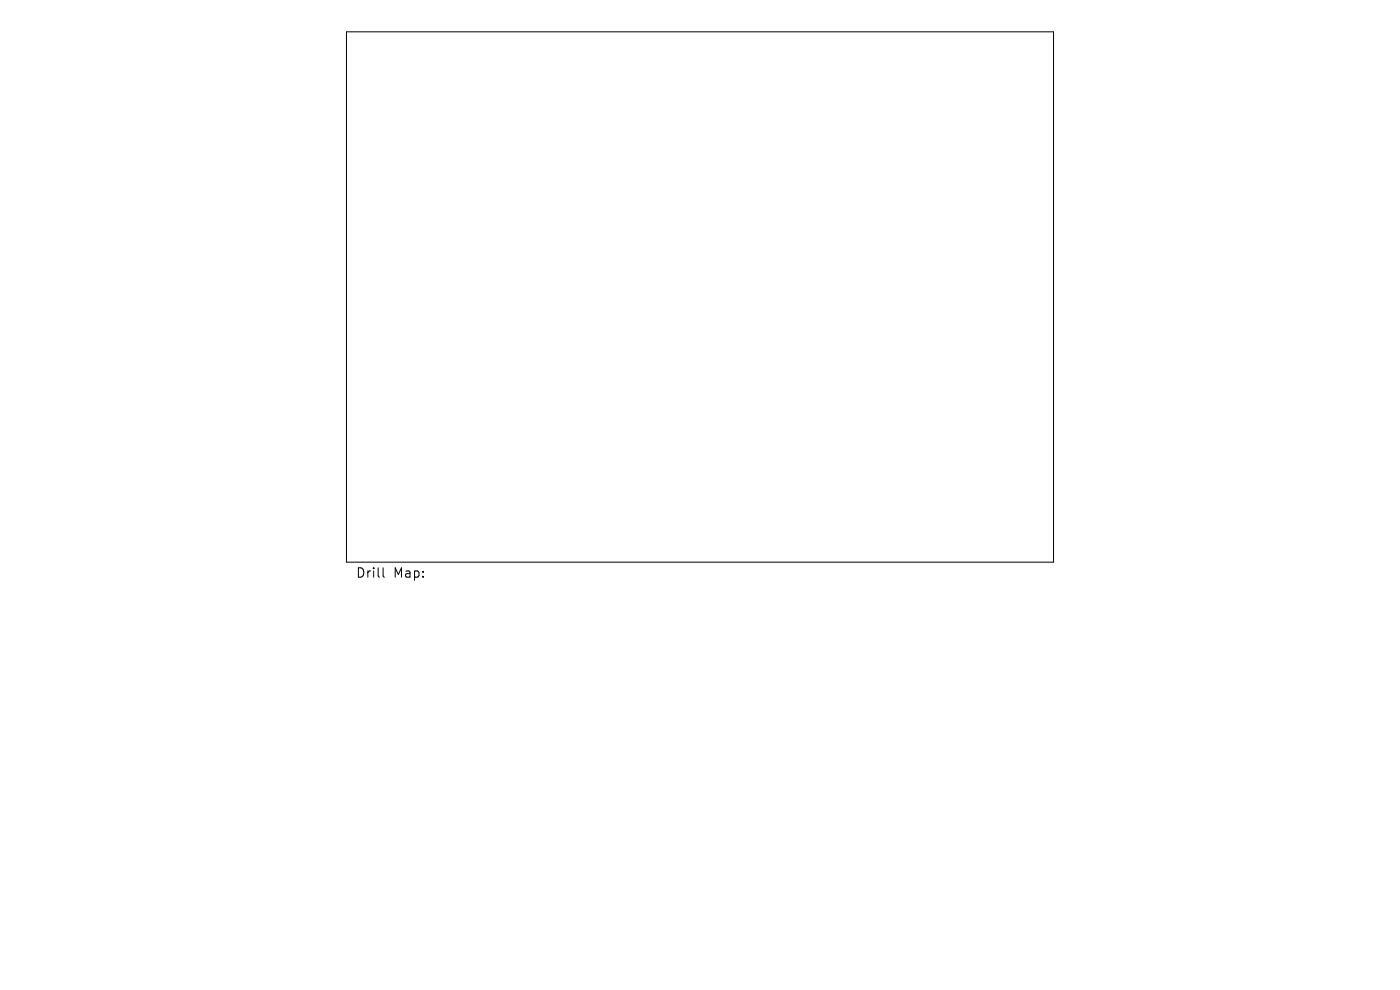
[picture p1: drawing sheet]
<svg xmlns="http://www.w3.org/2000/svg" width="297mm" height="210mm" viewBox="0 0 297 210" stroke-linecap="round" stroke-linejoin="round" font-family="sans-serif">
<defs><g id="words">
<g font-size="2.8">
<text x="75.4" y="122.8">Drill</text>
<text x="83.4" y="122.8">Map:</text>
</g>
</g></defs>
<path d="M73.5 6.8h150v112.5h-150zM81.3 120.4v1.8l.3 .2" fill="none" stroke="#000" stroke-width=".21"/>
<use href="#words"/>
</svg>
